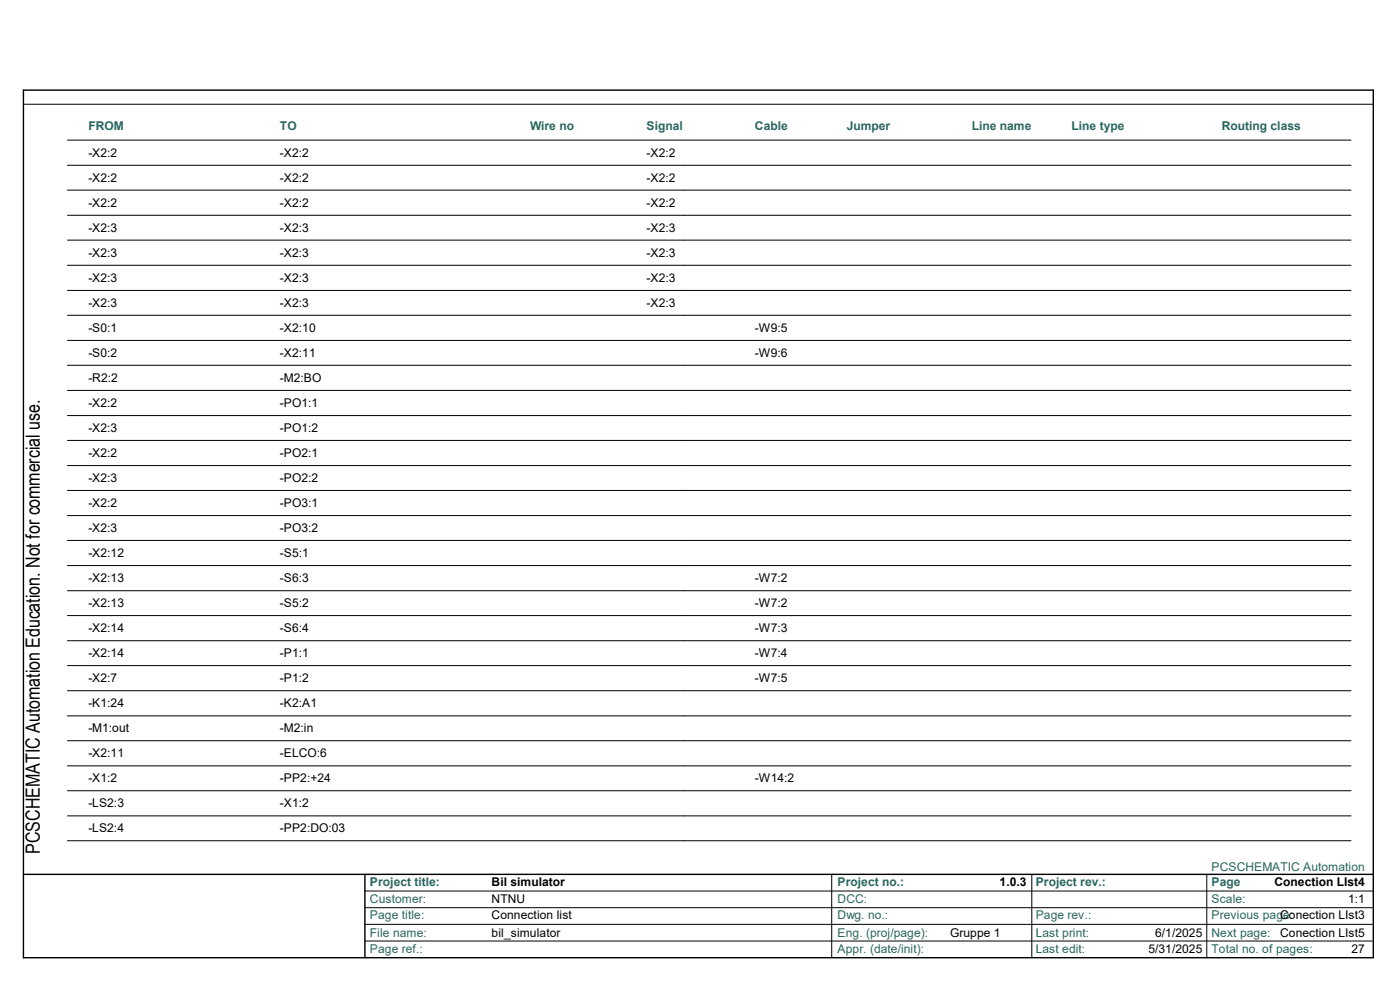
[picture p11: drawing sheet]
<svg xmlns="http://www.w3.org/2000/svg" width="420mm" height="297mm" viewBox="0 0 420 297" stroke-linecap="round" stroke-linejoin="round" font-family="sans-serif">
<defs><g id="words">
<text font-size="5.9" x="12" y="255.9" transform="rotate(-90 12 255.9)">PCSCHEMATIC Automation Education. Not for commercial use.</text>
<g font-size="3.6" fill="#27675f">
<text x="26.5" y="39">FROM</text>
<text x="84" y="39">TO</text>
<text x="159" y="39">Wire no</text>
<text x="194" y="39">Signal</text>
<text x="226.5" y="39">Cable</text>
<text x="254" y="39">Jumper</text>
<text x="291.5" y="39">Line name</text>
<text x="321.5" y="39">Line type</text>
<text x="366.5" y="39">Routing class</text>
<text x="363.5" y="260.9">PCSCHEMATIC Automation</text>
<text x="111" y="265.5">Project title:</text>
<text x="251.3" y="265.5">Project no.:</text>
<text x="310.7" y="265.5">Project rev.:</text>
<text x="363.5" y="265.5">Page</text>
<text x="111" y="270.7">Customer:</text>
<text x="111" y="275.5">Page title:</text>
<text x="251.3" y="275.5">Dwg. no.:</text>
<text x="251.3" y="270.7">DCC:</text>
<text x="310.7" y="275.5">Page rev.:</text>
<text x="363.5" y="275.5">Previous page:</text>
<text x="363.5" y="270.7">Scale:</text>
<text x="111" y="280.8">File name:</text>
<text x="251.3" y="280.8">Eng. (proj/page):</text>
<text x="310.7" y="280.8">Last print:</text>
<text x="363.5" y="280.8">Next page:</text>
<text x="111" y="285.5">Page ref.:</text>
<text x="251.3" y="285.5">Appr. (date/init):</text>
<text x="310.7" y="285.5">Last edit:</text>
<text x="363.5" y="285.5">Total no. of pages:</text>
</g>
<g font-size="3.6">
<text x="26.5" y="47">-X2:2</text>
<text x="84" y="47">-X2:2</text>
<text x="194" y="47">-X2:2</text>
<text x="26.5" y="54.4">-X2:2</text>
<text x="84" y="54.4">-X2:2</text>
<text x="194" y="54.4">-X2:2</text>
<text x="26.5" y="62">-X2:2</text>
<text x="84" y="62">-X2:2</text>
<text x="194" y="62">-X2:2</text>
<text x="26.5" y="69.4">-X2:3</text>
<text x="84" y="69.4">-X2:3</text>
<text x="194" y="69.4">-X2:3</text>
<text x="26.5" y="77">-X2:3</text>
<text x="84" y="77">-X2:3</text>
<text x="194" y="77">-X2:3</text>
<text x="26.5" y="84.5">-X2:3</text>
<text x="84" y="84.5">-X2:3</text>
<text x="194" y="84.5">-X2:3</text>
<text x="26.5" y="91.9">-X2:3</text>
<text x="84" y="91.9">-X2:3</text>
<text x="194" y="91.9">-X2:3</text>
<text x="26.5" y="99.5">-S0:1</text>
<text x="84" y="99.5">-X2:10</text>
<text x="226.5" y="99.5">-W9:5</text>
<text x="26.5" y="106.9">-S0:2</text>
<text x="84" y="106.9">-X2:11</text>
<text x="226.5" y="106.9">-W9:6</text>
<text x="26.5" y="114.5">-R2:2</text>
<text x="84" y="114.5">-M2:BO</text>
<text x="26.5" y="121.9">-X2:2</text>
<text x="84" y="121.9">-PO1:1</text>
<text x="26.5" y="129.5">-X2:3</text>
<text x="84" y="129.5">-PO1:2</text>
<text x="26.5" y="137">-X2:2</text>
<text x="84" y="137">-PO2:1</text>
<text x="26.5" y="144.4">-X2:3</text>
<text x="84" y="144.4">-PO2:2</text>
<text x="26.5" y="152">-X2:2</text>
<text x="84" y="152">-PO3:1</text>
<text x="26.5" y="159.4">-X2:3</text>
<text x="84" y="159.4">-PO3:2</text>
<text x="26.5" y="167">-X2:12</text>
<text x="84" y="167">-S5:1</text>
<text x="26.5" y="174.5">-X2:13</text>
<text x="84" y="174.5">-S6:3</text>
<text x="226.5" y="174.5">-W7:2</text>
<text x="26.5" y="181.9">-X2:13</text>
<text x="84" y="181.9">-S5:2</text>
<text x="226.5" y="181.9">-W7:2</text>
<text x="26.5" y="189.5">-X2:14</text>
<text x="84" y="189.5">-S6:4</text>
<text x="226.5" y="189.5">-W7:3</text>
<text x="26.5" y="196.9">-X2:14</text>
<text x="84" y="196.9">-P1:1</text>
<text x="226.5" y="196.9">-W7:4</text>
<text x="26.5" y="204.5">-X2:7</text>
<text x="84" y="204.5">-P1:2</text>
<text x="226.5" y="204.5">-W7:5</text>
<text x="26.5" y="211.9">-K1:24</text>
<text x="84" y="211.9">-K2:A1</text>
<text x="26.5" y="219.5">-M1:out</text>
<text x="84" y="219.5">-M2:in</text>
<text x="26.5" y="227">-X2:11</text>
<text x="84" y="227">-ELCO:6</text>
<text x="26.5" y="234.4">-X1:2</text>
<text x="84" y="234.4">-PP2:+24</text>
<text x="226.5" y="234.4">-W14:2</text>
<text x="26.5" y="242">-LS2:3</text>
<text x="84" y="242">-X1:2</text>
<text x="26.5" y="249.4">-LS2:4</text>
<text x="84" y="249.4">-PP2:DO:03</text>
<text x="147.5" y="265.5">Bil simulator</text>
<text x="299.9" y="265.5">1.0.3</text>
<text x="382.4" y="265.5">Conection LIst4</text>
<text x="147.5" y="270.7">NTNU</text>
<text x="147.5" y="275.5">Connection list</text>
<text x="384" y="275.5">Conection LIst3</text>
<text x="404.5" y="270.7">1:1</text>
<text x="147.5" y="280.8">bil_simulator</text>
<text x="285.1" y="280.8">Gruppe 1</text>
<text x="346.5" y="280.8">6/1/2025</text>
<text x="384" y="280.8">Conection LIst5</text>
<text x="344.5" y="285.5">5/31/2025</text>
<text x="405.5" y="285.5">27</text>
</g>
</g></defs>
<path d="M7 27h405v260h-405zM7 262h405M109.5 262v25" fill="none" stroke="#000" stroke-width=".42"/>
<g fill="none" stroke="#000" stroke-width=".3">
<path d="M7.3 31.2h404.7M20.2 49.5h385.1M20.2 57h385.1M20.2 42h385.1M20.2 64.5h385.1M20.2 72h385.1M20.2 79.5h385.1M20.2 87h385.1M20.2 94.5h385.1M20.2 102h385.1M20.2 109.5h385.1M20.2 117h385.1"/>
<path d="M20.2 124.5h385.1M20.2 132h385.1M20.2 139.5h385.1M20.2 147h385.1M20.2 154.5h385.1M20.2 162h385.1M20.2 169.5h385.1M20.2 177h385.1M20.2 184.5h385.1M20.2 192h385.1M20.2 199.5h385.1M20.2 207h385.1"/>
<path d="M20.2 214.5h385.1M20.2 222h385.1M20.2 229.5h385.1M20.2 237h385.1M20.2 244.5h385.1M20.2 252h385.1M109.5 272h302.2M109.5 277h302.2M109.5 267h302.5M249.5 262v25M309.5 262v25M362 262v25"/>
<path d="M109.5 282h302.2"/>
</g>
<use href="#words"/>
</svg>
